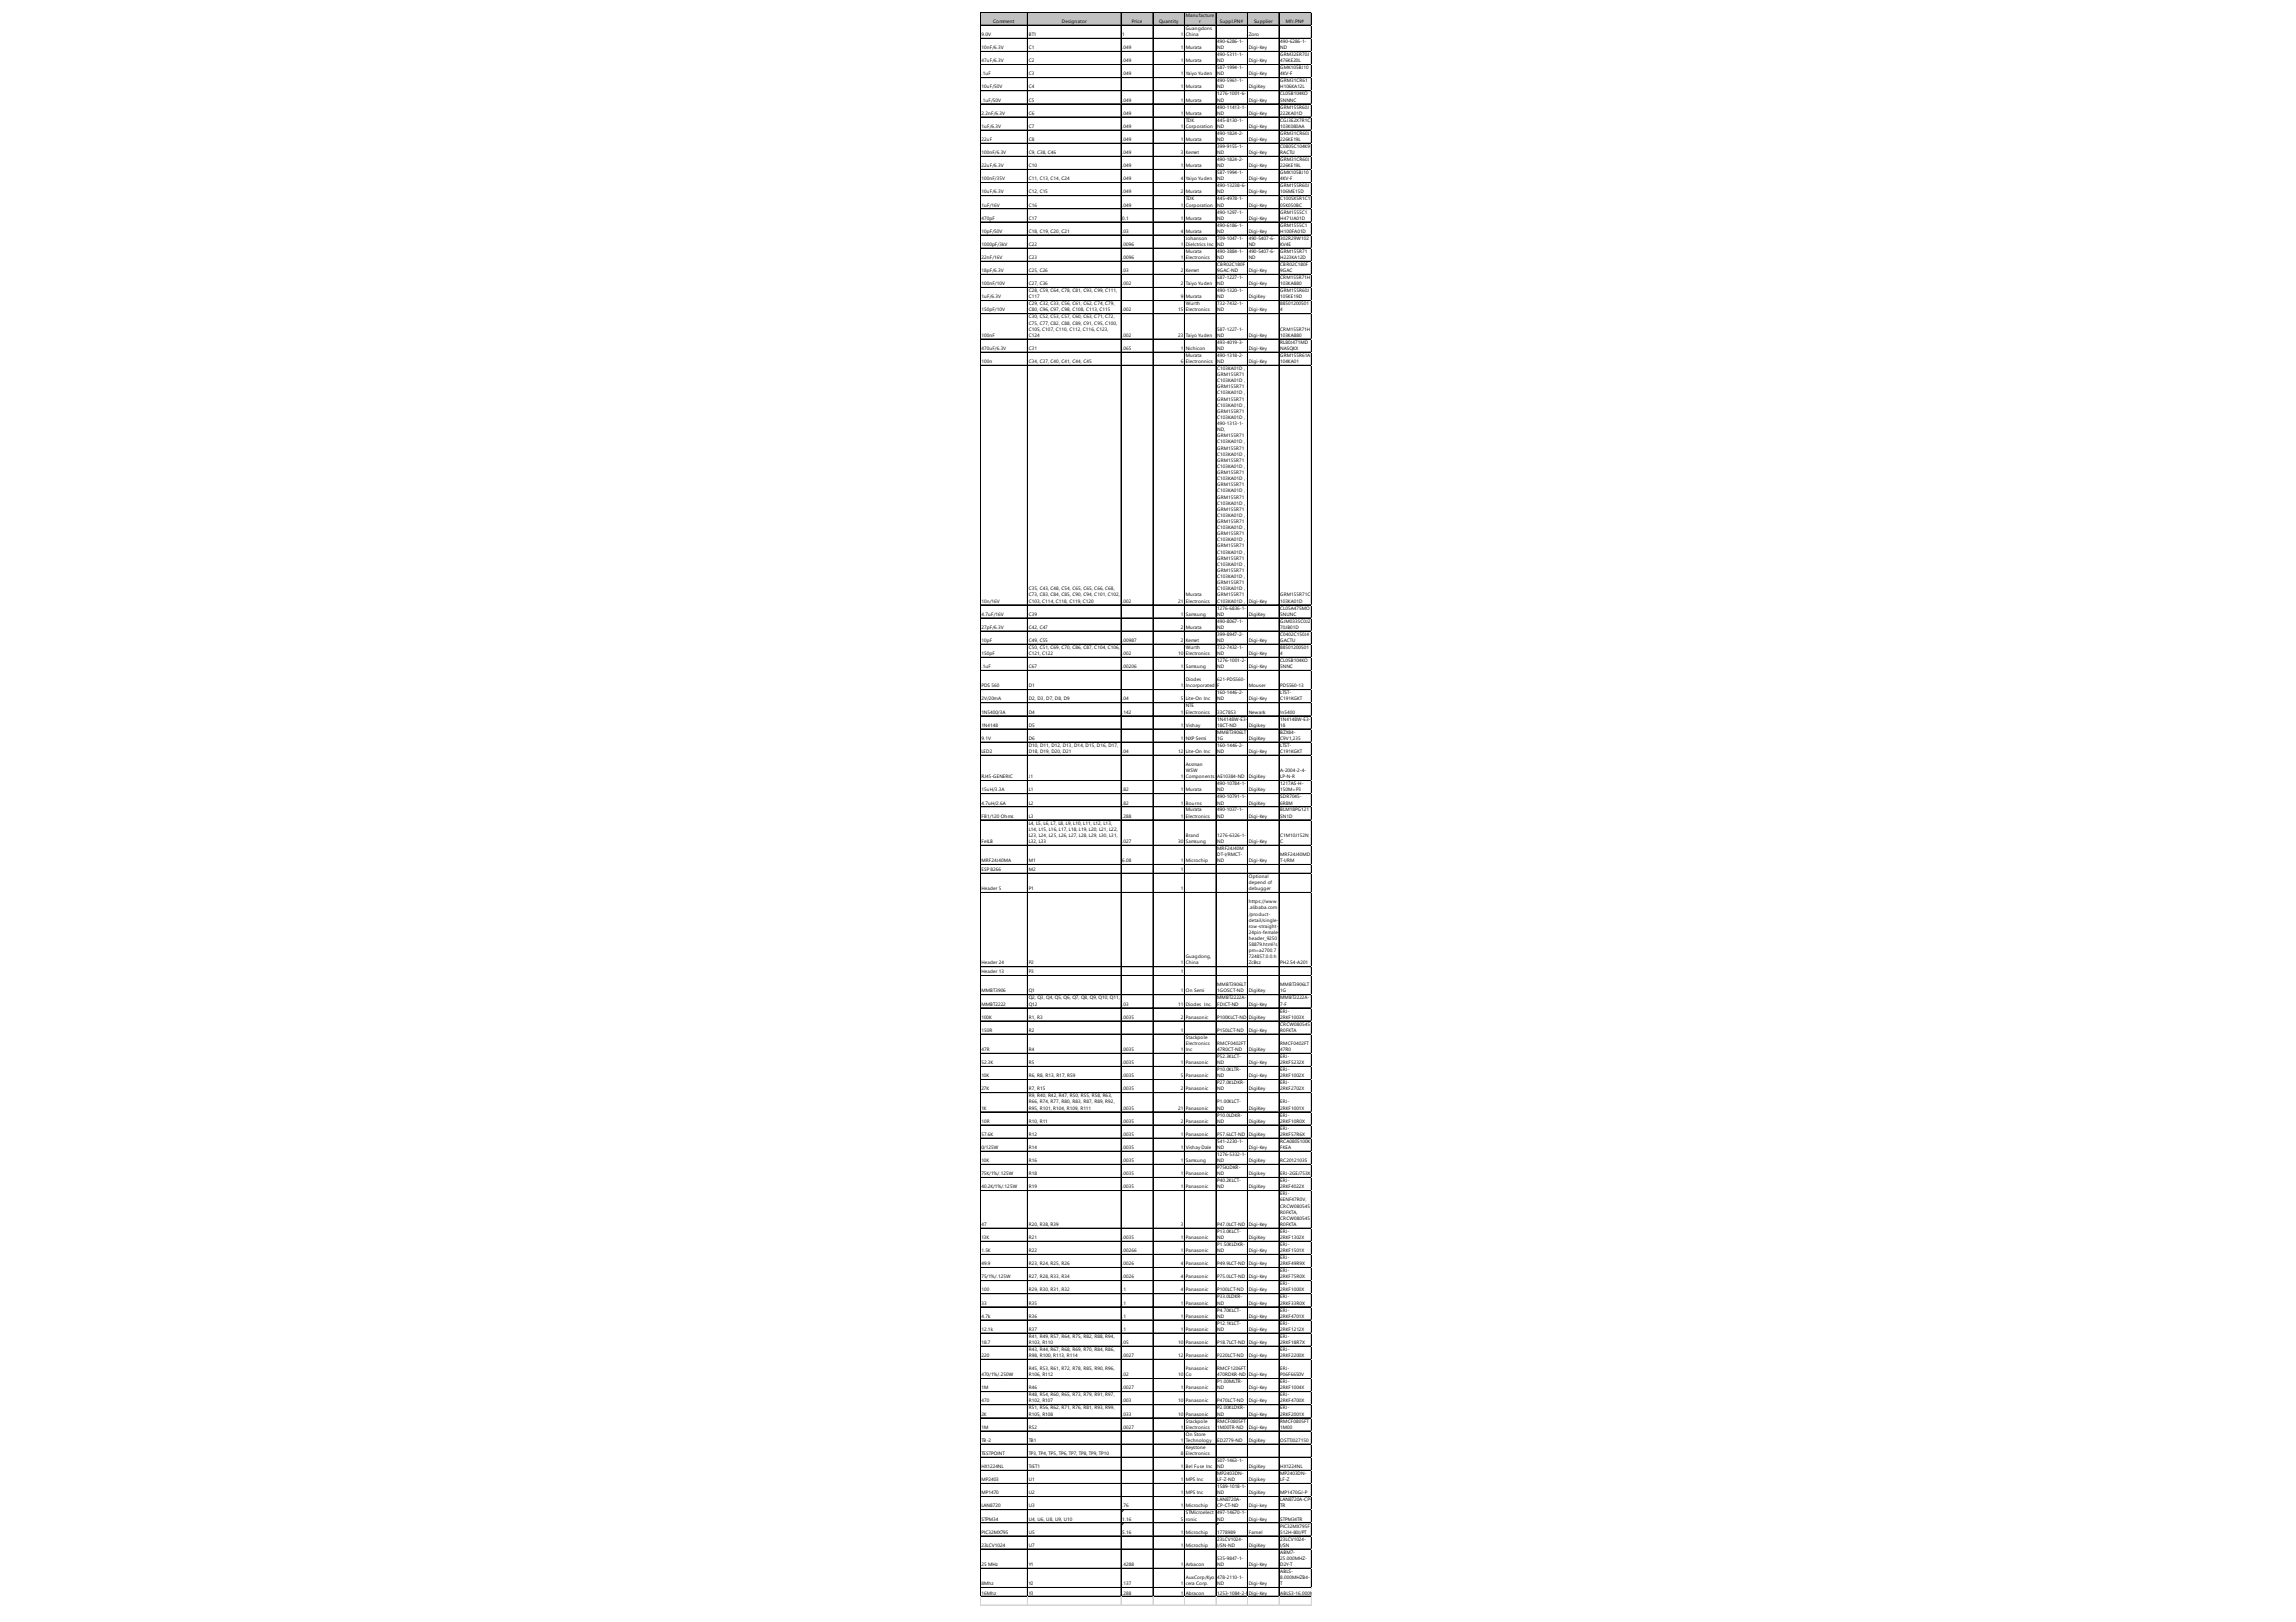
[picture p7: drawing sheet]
<svg xmlns="http://www.w3.org/2000/svg" width="297mm" height="210mm" viewBox="0 0 297 210" stroke-linecap="round" stroke-linejoin="round" font-family="sans-serif">
<defs><g id="words">
<g font-size=".6">
<text x="127" y="4.7">9.0V</text>
<text x="128.5" y="3">Comment</text>
<text x="133.1" y="4.7">BT1</text>
<text x="137.4" y="3">Designator</text>
<text x="145.2" y="4.7">1</text>
<text x="146.4" y="3">Price</text>
<text x="150" y="3">Quantity</text>
<text x="152.8" y="4.7">1</text>
<text x="153.4" y="2.2">Manufacture</text>
<text x="153.4" y="3.9">Guangdons</text>
<text x="153.4" y="4.7">China</text>
<text x="155.2" y="3">r</text>
<text x="157.5" y="5.6">490-6286-1-</text>
<text x="157.8" y="3">Suppl.PN#</text>
<text x="161.6" y="4.7">Zoro</text>
<text x="162.2" y="3">Supplier</text>
<text x="165.6" y="5.6">490-6286-1-</text>
<text x="166.4" y="3">Mfr.PN#</text>
<text x="127" y="6.4">10nF/6.3V</text>
<text x="127" y="8.1">47uF/6.3V</text>
<text x="127" y="9.8">.1uF</text>
<text x="127" y="11.5">10uF/50V</text>
<text x="133.1" y="6.4">C1</text>
<text x="133.1" y="8.1">C2</text>
<text x="133.1" y="9.8">C3</text>
<text x="133.1" y="11.5">C4</text>
<text x="145.2" y="6.4">.049</text>
<text x="145.2" y="8.1">.049</text>
<text x="145.2" y="9.8">.049</text>
<text x="152.8" y="6.4">1</text>
<text x="152.8" y="8.1">1</text>
<text x="152.8" y="9.8">1</text>
<text x="152.8" y="11.5">1</text>
<text x="153.4" y="6.4">Murata</text>
<text x="153.4" y="8.1">Murata</text>
<text x="153.4" y="9.8">Yaiyo Yuden</text>
<text x="153.4" y="11.5">Murata</text>
<text x="157.5" y="6.4">ND</text>
<text x="157.5" y="7.3">490-5311-1-</text>
<text x="157.5" y="8.1">ND</text>
<text x="157.5" y="9">587-1994-1-</text>
<text x="157.5" y="9.8">ND</text>
<text x="157.5" y="10.7">490-5961-1-</text>
<text x="157.5" y="11.5">ND</text>
<text x="161.6" y="6.4">Digi-Key</text>
<text x="161.6" y="8.1">Digi-Key</text>
<text x="161.6" y="9.8">Digi-Key</text>
<text x="161.6" y="11.5">DigiKey</text>
<text x="165.6" y="6.4">ND</text>
<text x="165.6" y="7.3">GRM32ER70J</text>
<text x="165.6" y="8.1">476KE20L</text>
<text x="165.6" y="9">GMK105BJ10</text>
<text x="165.6" y="9.8">4KV-F</text>
<text x="165.6" y="10.7">GRM31CR61</text>
<text x="165.6" y="11.5">H106KA12L</text>
<text x="127" y="13.1">.1uF/50V</text>
<text x="127" y="14.8">2.2nF/6.3V</text>
<text x="127" y="16.5">1uF/6.3V</text>
<text x="133.1" y="13.1">C5</text>
<text x="133.1" y="14.8">C6</text>
<text x="133.1" y="16.5">C7</text>
<text x="145.2" y="13.1">.049</text>
<text x="145.2" y="14.8">.049</text>
<text x="145.2" y="16.5">.049</text>
<text x="152.8" y="13.1">1</text>
<text x="152.8" y="14.8">1</text>
<text x="152.8" y="16.5">1</text>
<text x="153.4" y="13.1">Murata</text>
<text x="153.4" y="14.8">Murata</text>
<text x="153.4" y="15.8">TDK</text>
<text x="153.4" y="16.5">Corporation</text>
<text x="157.5" y="12.4">1276-1001-6-</text>
<text x="157.5" y="13.1">ND</text>
<text x="157.5" y="14.1">490-11413-1-</text>
<text x="157.5" y="14.8">ND</text>
<text x="157.5" y="15.8">445-8130-1-</text>
<text x="157.5" y="16.5">ND</text>
<text x="157.5" y="17.4">490-1824-2-</text>
<text x="161.6" y="13.1">Digi-Key</text>
<text x="161.6" y="14.8">Digi-Key</text>
<text x="161.6" y="16.5">Digi-Key</text>
<text x="165.6" y="12.4">CL05B104KO</text>
<text x="165.6" y="13.1">5NNNC</text>
<text x="165.6" y="14.1">GRM155R60J</text>
<text x="165.6" y="14.8">222KA01D</text>
<text x="165.6" y="15.8">CGJ3E2X7R1C</text>
<text x="165.6" y="16.5">103K080AA</text>
<text x="165.6" y="17.4">GRM31CR60J</text>
<text x="127" y="18.2">22uF</text>
<text x="127" y="19.9">100nF/6.3V</text>
<text x="127" y="21.6">22uF/6.3V</text>
<text x="127" y="23.3">100nF/35V</text>
<text x="133.1" y="18.2">C8</text>
<text x="133.1" y="19.9">C9, C38, C46</text>
<text x="133.1" y="21.6">C10</text>
<text x="133.1" y="23.3">C11, C13, C14, C24</text>
<text x="145.2" y="18.2">.049</text>
<text x="145.2" y="19.9">.049</text>
<text x="145.2" y="21.6">.049</text>
<text x="145.2" y="23.3">.049</text>
<text x="152.8" y="18.2">1</text>
<text x="152.8" y="19.9">3</text>
<text x="152.8" y="21.6">1</text>
<text x="152.8" y="23.3">4</text>
<text x="153.4" y="18.2">Murata</text>
<text x="153.4" y="19.9">Kemet</text>
<text x="153.4" y="21.6">Murata</text>
<text x="153.4" y="23.3">Yaiyo Yuden</text>
<text x="157.5" y="18.2">ND</text>
<text x="157.5" y="19.1">399-9155-1-</text>
<text x="157.5" y="19.9">ND</text>
<text x="157.5" y="20.8">490-1824-2-</text>
<text x="157.5" y="21.6">ND</text>
<text x="157.5" y="22.5">587-1994-1-</text>
<text x="157.5" y="23.3">ND</text>
<text x="161.6" y="18.2">Digi-Key</text>
<text x="161.6" y="19.9">Digi-Key</text>
<text x="161.6" y="21.6">Digi-Key</text>
<text x="161.6" y="23.3">Digi-Key</text>
<text x="165.6" y="18.2">226KE19L</text>
<text x="165.6" y="19.1">C0805C104K9</text>
<text x="165.6" y="19.9">RACTU</text>
<text x="165.6" y="20.8">GRM31CR60J</text>
<text x="165.6" y="21.6">226KE19L</text>
<text x="165.6" y="22.5">GMK105BJ10</text>
<text x="165.6" y="23.3">4KV-F</text>
<text x="127" y="25">10uF/6.3V</text>
<text x="127" y="26.7">1uF/16V</text>
<text x="127" y="28.4">470pF</text>
<text x="133.1" y="25">C12, C15</text>
<text x="133.1" y="26.7">C16</text>
<text x="133.1" y="28.4">C17</text>
<text x="145.2" y="25">.049</text>
<text x="145.2" y="26.7">.049</text>
<text x="145.2" y="28.4">0.1</text>
<text x="152.8" y="25">2</text>
<text x="152.8" y="26.7">1</text>
<text x="152.8" y="28.4">1</text>
<text x="153.4" y="25">Murata</text>
<text x="153.4" y="25.9">TDK</text>
<text x="153.4" y="26.7">Corporation</text>
<text x="153.4" y="28.4">Murata</text>
<text x="157.5" y="24.2">490-13238-6-</text>
<text x="157.5" y="25">ND</text>
<text x="157.5" y="25.9">445-4978-1-</text>
<text x="157.5" y="26.7">ND</text>
<text x="157.5" y="27.6">490-1297-1-</text>
<text x="157.5" y="28.4">ND</text>
<text x="157.5" y="29.3">490-6186-1-</text>
<text x="161.6" y="25">Digi-Key</text>
<text x="161.6" y="26.7">Digi-Key</text>
<text x="161.6" y="28.4">Digi-Key</text>
<text x="165.6" y="24.2">GRM155R60J</text>
<text x="165.6" y="25">106ME15D</text>
<text x="165.6" y="25.9">C1005X5R1C1</text>
<text x="165.6" y="26.7">05K050BC</text>
<text x="165.6" y="27.6">GRM1555C1</text>
<text x="165.6" y="28.4">H471JA01D</text>
<text x="165.6" y="29.3">GRM1555C1</text>
<text x="127" y="30.1">10pF/50V</text>
<text x="127" y="31.8">1000pF/3kV</text>
<text x="127" y="33.5">22nF/16V</text>
<text x="127" y="35.2">18pF/6.3V</text>
<text x="133.1" y="30.1">C18, C19, C20, C21</text>
<text x="133.1" y="31.8">C22</text>
<text x="133.1" y="33.5">C23</text>
<text x="133.1" y="35.2">C25, C26</text>
<text x="145.2" y="30.1">.03</text>
<text x="145.2" y="31.8">.0096</text>
<text x="145.2" y="33.5">.0096</text>
<text x="145.2" y="35.2">.03</text>
<text x="152.8" y="30.1">4</text>
<text x="152.8" y="31.8">1</text>
<text x="152.8" y="33.5">1</text>
<text x="152.8" y="35.2">2</text>
<text x="153.4" y="30.1">Murata</text>
<text x="153.4" y="31">Johanson</text>
<text x="153.4" y="31.8">Dielctrics Inc</text>
<text x="153.4" y="32.7">Murata</text>
<text x="153.4" y="33.5">Electronics</text>
<text x="153.4" y="35.2">Kemet</text>
<text x="157.5" y="30.1">ND</text>
<text x="157.5" y="31">709-1047-1-</text>
<text x="157.5" y="31.8">ND</text>
<text x="157.5" y="32.7">490-3884-1-</text>
<text x="157.5" y="33.5">ND</text>
<text x="157.5" y="34.4">CBR02C180F</text>
<text x="157.5" y="35.2">9GAC-ND</text>
<text x="161.6" y="30.1">Digi-Key</text>
<text x="161.6" y="31">490-5407-6-</text>
<text x="161.6" y="31.8">ND</text>
<text x="161.6" y="32.7">490-5407-6-</text>
<text x="161.6" y="33.5">ND</text>
<text x="161.6" y="35.2">Digi-Key</text>
<text x="165.6" y="30.1">H100FA01D</text>
<text x="165.6" y="31">302R29W102</text>
<text x="165.6" y="31.8">KV4E</text>
<text x="165.6" y="32.7">GRM155R71</text>
<text x="165.6" y="33.5">H223KA12D</text>
<text x="165.6" y="34.4">CBR02C180F</text>
<text x="165.6" y="35.2">9GAC</text>
<text x="127" y="36.9">100nF/10V</text>
<text x="127" y="38.6">1uF/6.3V</text>
<text x="127" y="40.3">150pF/10V</text>
<text x="133.1" y="36.9">C27, C36</text>
<text x="133.1" y="37.8">C28, C59, C64, C78, C81, C93, C99, C111,</text>
<text x="133.1" y="38.6">C117</text>
<text x="133.1" y="39.5">C29, C32, C33, C56, C61, C62, C74, C79,</text>
<text x="133.1" y="40.3">C80, C96, C97, C98, C108, C113, C115</text>
<text x="133.1" y="41.2">C30, C52, C53, C57, C60, C63, C71, C72,</text>
<text x="133.1" y="42">C75, C77, C82, C88, C89, C91, C95, C100,</text>
<text x="145.2" y="36.9">.002</text>
<text x="145.2" y="40.3">.002</text>
<text x="152.4" y="40.3">15</text>
<text x="152.8" y="36.9">2</text>
<text x="152.8" y="38.6">9</text>
<text x="153.4" y="36.9">Taiyo Yuden</text>
<text x="153.4" y="38.6">Murata</text>
<text x="153.4" y="39.5">Wurth</text>
<text x="153.4" y="40.3">Electronics</text>
<text x="157.5" y="36.1">587-1227-1-</text>
<text x="157.5" y="36.9">ND</text>
<text x="157.5" y="37.8">490-1320-1-</text>
<text x="157.5" y="38.6">ND</text>
<text x="157.5" y="39.5">732-7432-1-</text>
<text x="157.5" y="40.3">ND</text>
<text x="161.6" y="36.9">Digi-Key</text>
<text x="161.6" y="38.6">DigiKey</text>
<text x="161.6" y="40.3">Digi-Key</text>
<text x="165.6" y="36.1">CRM155R71H</text>
<text x="165.6" y="36.9">103KA880</text>
<text x="165.6" y="37.8">GRM155R60J</text>
<text x="165.6" y="38.6">105KE19D</text>
<text x="165.6" y="39.5">88501200501</text>
<text x="165.6" y="40.3">4</text>
<text x="127" y="43.6">100nF</text>
<text x="127" y="45.3">470uF/6.3V</text>
<text x="127" y="47">100n</text>
<text x="133.1" y="42.8">C105, C107, C110, C112, C116, C123,</text>
<text x="133.1" y="43.6">C124</text>
<text x="133.1" y="45.3">C31</text>
<text x="133.1" y="47">C34, C37, C40, C41, C44, C45</text>
<text x="145.2" y="43.6">.002</text>
<text x="145.2" y="45.3">.065</text>
<text x="152.4" y="43.6">23</text>
<text x="152.8" y="45.3">1</text>
<text x="152.8" y="47">6</text>
<text x="153.4" y="43.6">Taiyo Yuden</text>
<text x="153.4" y="45.3">Nichicon</text>
<text x="153.4" y="46.2">Murata</text>
<text x="153.4" y="47">Electronnics</text>
<text x="157.5" y="42.8">587-1227-1-</text>
<text x="157.5" y="43.6">ND</text>
<text x="157.5" y="44.5">493-4019-3-</text>
<text x="157.5" y="45.3">ND</text>
<text x="157.5" y="46.2">490-1318-2-</text>
<text x="157.5" y="47">ND</text>
<text x="157.5" y="47.1">GRM155R71</text>
<text x="157.5" y="47.9">C103KA01D ,</text>
<text x="161.6" y="43.6">Digi-Key</text>
<text x="161.6" y="45.3">Digi-Key</text>
<text x="161.6" y="47">Digi-Key</text>
<text x="165.6" y="42.8">CRM155R71H</text>
<text x="165.6" y="43.6">103KA880</text>
<text x="165.6" y="44.5">RL80J471MD</text>
<text x="165.6" y="45.3">NASQKX</text>
<text x="165.6" y="46.2">GRM155R61A</text>
<text x="165.6" y="47">104KA01</text>
<text x="157.5" y="48.7">GRM155R71</text>
<text x="157.5" y="49.5">C103KA01D ,</text>
<text x="157.5" y="50.3">GRM155R71</text>
<text x="157.5" y="51">C103KA01D ,</text>
<text x="157.5" y="51.8">GRM155R71</text>
<text x="157.5" y="52.6">C103KA01D ,</text>
<text x="157.5" y="53.4">GRM155R71</text>
<text x="157.5" y="54.2">C103KA01D ,</text>
<text x="157.5" y="55">490-1313-1-</text>
<text x="157.5" y="55.8">ND,</text>
<text x="157.5" y="56.6">GRM155R71</text>
<text x="157.5" y="57.4">C103KA01D ,</text>
<text x="157.5" y="58.2">GRM155R71</text>
<text x="157.5" y="59">C103KA01D ,</text>
<text x="157.5" y="59.8">GRM155R71</text>
<text x="157.5" y="60.6">C103KA01D ,</text>
<text x="157.5" y="61.3">GRM155R71</text>
<text x="157.5" y="62.1">C103KA01D ,</text>
<text x="157.5" y="62.9">GRM155R71</text>
<text x="157.5" y="63.7">C103KA01D ,</text>
<text x="157.5" y="64.5">GRM155R71</text>
<text x="157.5" y="65.3">C103KA01D ,</text>
<text x="157.5" y="66.1">GRM155R71</text>
<text x="157.5" y="66.9">C103KA01D ,</text>
<text x="157.5" y="67.7">GRM155R71</text>
<text x="157.5" y="68.5">C103KA01D ,</text>
<text x="157.5" y="69.3">GRM155R71</text>
<text x="157.5" y="70.1">C103KA01D ,</text>
<text x="157.5" y="70.8">GRM155R71</text>
<text x="157.5" y="71.6">C103KA01D ,</text>
<text x="127" y="78">10n/16V</text>
<text x="133.1" y="76.4">C35, C43, C48, C54, C65, C65, C66, C68,</text>
<text x="133.1" y="77.2">C73, C83, C84, C85, C90, C94, C101, C102,</text>
<text x="133.1" y="78">C103, C114, C118, C119, C120</text>
<text x="145.2" y="78">.002</text>
<text x="152.4" y="78">21</text>
<text x="153.4" y="77.2">Murata</text>
<text x="153.4" y="78">Electronics</text>
<text x="157.5" y="72.4">GRM155R71</text>
<text x="157.5" y="73.2">C103KA01D ,</text>
<text x="157.5" y="74">GRM155R71</text>
<text x="157.5" y="74.8">C103KA01D ,</text>
<text x="157.5" y="75.6">GRM155R71</text>
<text x="157.5" y="76.4">C103KA01D ,</text>
<text x="157.5" y="77.2">GRM155R71</text>
<text x="157.5" y="78">C103KA01D ,</text>
<text x="161.6" y="78">Digi-Key</text>
<text x="165.6" y="77.2">GRM155R71C</text>
<text x="165.6" y="78">103KA01D</text>
<text x="127" y="79.7">4.7uF/16V</text>
<text x="127" y="81.4">27pF/6.3V</text>
<text x="127" y="83.1">10pF</text>
<text x="133.1" y="79.7">C39</text>
<text x="133.1" y="81.4">C42, C47</text>
<text x="133.1" y="83.1">C49, C55</text>
<text x="133.1" y="84">C50, C51, C69, C70, C86, C87, C104, C106,</text>
<text x="145.2" y="83.1">.00987</text>
<text x="152.8" y="79.7">1</text>
<text x="152.8" y="81.4">2</text>
<text x="152.8" y="83.1">2</text>
<text x="153.4" y="79.7">Samsung</text>
<text x="153.4" y="81.4">Murata</text>
<text x="153.4" y="83.1">Kemet</text>
<text x="153.4" y="84">Wurth</text>
<text x="157.5" y="78.9">1276-6836-1-</text>
<text x="157.5" y="79.7">ND</text>
<text x="157.5" y="80.6">490-8067-1-</text>
<text x="157.5" y="81.4">ND</text>
<text x="157.5" y="82.3">399-8947-2-</text>
<text x="157.5" y="83.1">ND</text>
<text x="157.5" y="84">732-7432-1-</text>
<text x="161.6" y="79.7">DigiKey</text>
<text x="161.6" y="83.1">Digi-Key</text>
<text x="165.6" y="78.9">CL05A475MO</text>
<text x="165.6" y="79.7">5NUNC</text>
<text x="165.6" y="80.6">GJM0335C0J2</text>
<text x="165.6" y="81.4">70JB01D</text>
<text x="165.6" y="82.3">C0402C150J4</text>
<text x="165.6" y="83.1">GACTU</text>
<text x="165.6" y="84">88501200501</text>
<text x="127" y="84.8">150pF</text>
<text x="127" y="86.5">.1uF</text>
<text x="127" y="89">PDS 560</text>
<text x="133.1" y="84.8">C121, C122</text>
<text x="133.1" y="86.5">C67</text>
<text x="133.1" y="89">D1</text>
<text x="145.2" y="84.8">.002</text>
<text x="145.2" y="86.5">.00206</text>
<text x="152.4" y="84.8">10</text>
<text x="152.8" y="86.5">1</text>
<text x="152.8" y="89">1</text>
<text x="153.4" y="84.8">Electronics</text>
<text x="153.4" y="86.5">Samsung</text>
<text x="153.4" y="88.2">Diodes</text>
<text x="153.4" y="89">Incorporated</text>
<text x="157.5" y="84.8">ND</text>
<text x="157.5" y="85.7">1276-1001-2-</text>
<text x="157.5" y="86.5">ND</text>
<text x="157.5" y="88.2">621-PDS560-</text>
<text x="157.5" y="89">F</text>
<text x="157.5" y="89.9">160-1446-2-</text>
<text x="161.6" y="84.8">Digi-Key</text>
<text x="161.6" y="86.5">Digi-Key</text>
<text x="161.6" y="89">Mouser</text>
<text x="165.6" y="84.8">4</text>
<text x="165.6" y="85.7">CL05B104KO</text>
<text x="165.6" y="86.5">5NNC</text>
<text x="165.6" y="89">PDS560-13</text>
<text x="165.6" y="89.9">LTST-</text>
<text x="127" y="90.6">2V/20mA</text>
<text x="127" y="92.3">1N5400/3A</text>
<text x="127" y="94">1N4148</text>
<text x="127" y="95.7">9.1V</text>
<text x="133.1" y="90.6">D2, D3, D7, D8, D9</text>
<text x="133.1" y="92.3">D4</text>
<text x="133.1" y="94">D5</text>
<text x="133.1" y="95.7">D6</text>
<text x="145.2" y="90.6">.04</text>
<text x="145.2" y="92.3">.142</text>
<text x="152.8" y="90.6">5</text>
<text x="152.8" y="92.3">1</text>
<text x="152.8" y="94">1</text>
<text x="152.8" y="95.7">1</text>
<text x="153.4" y="90.6">Lite-On Inc</text>
<text x="153.4" y="91.6">NTE</text>
<text x="153.4" y="92.3">Electronics</text>
<text x="153.4" y="94">Vishay</text>
<text x="153.4" y="95.7">NXP Semi</text>
<text x="157.5" y="90.6">ND</text>
<text x="157.5" y="92.3">33C7853</text>
<text x="157.5" y="93.2">1N4148W-E3-</text>
<text x="157.5" y="94">18CT-ND</text>
<text x="157.5" y="94.9">MMBT3906LT</text>
<text x="157.5" y="95.7">1G</text>
<text x="161.6" y="90.6">Digi-Key</text>
<text x="161.6" y="92.3">Newark</text>
<text x="161.6" y="94">Digikey</text>
<text x="161.6" y="95.7">DigiKey</text>
<text x="165.6" y="90.6">C191KGKT</text>
<text x="165.6" y="92.3">!n5400</text>
<text x="165.6" y="93.2">1N4148W-E3-</text>
<text x="165.6" y="94">18</text>
<text x="165.6" y="94.9">BZX84-</text>
<text x="165.6" y="95.7">C9V1,235</text>
<text x="127" y="97.4">LED2</text>
<text x="127" y="100.7">RJ45-GENERIC</text>
<text x="133.1" y="96.6">D10, D11, D12, D13, D14, D15, D16, D17,</text>
<text x="133.1" y="97.4">D18, D19, D20, D21</text>
<text x="133.1" y="100.7">J1</text>
<text x="145.2" y="97.4">.04</text>
<text x="152.4" y="97.4">12</text>
<text x="152.8" y="100.7">1</text>
<text x="153.4" y="97.4">Lite-On Inc</text>
<text x="153.4" y="99.1">Assman</text>
<text x="153.4" y="99.9">WSW</text>
<text x="153.4" y="100.7">Components</text>
<text x="157.5" y="96.6">160-1446-2-</text>
<text x="157.5" y="97.4">ND</text>
<text x="157.5" y="100.7">AE10384-ND</text>
<text x="157.5" y="101.6">490-10784-1-</text>
<text x="161.6" y="97.4">Digi-Key</text>
<text x="161.6" y="100.7">DigiKey</text>
<text x="165.6" y="96.6">LTST-</text>
<text x="165.6" y="97.4">C191KGKT</text>
<text x="165.6" y="99.9">A-2004-2-4-</text>
<text x="165.6" y="100.7">LP-N-R</text>
<text x="165.6" y="101.6">1217AS-H-</text>
<text x="127" y="102.4">15uH/3.3A</text>
<text x="127" y="104.1">4.7uH/2.6A</text>
<text x="127" y="105.8">FB1/120 Ohms</text>
<text x="133.1" y="102.4">L1</text>
<text x="133.1" y="104.1">L2</text>
<text x="133.1" y="105.8">L3</text>
<text x="133.1" y="106.7">L4, L5, L6, L7, L8, L9, L10, L11, L12, L13,</text>
<text x="133.1" y="107.5">L14, L15, L16, L17, L18, L19, L20, L21, L22,</text>
<text x="145.2" y="102.4">.82</text>
<text x="145.2" y="104.1">.82</text>
<text x="145.2" y="105.8">.288</text>
<text x="152.8" y="102.4">1</text>
<text x="152.8" y="104.1">1</text>
<text x="152.8" y="105.8">1</text>
<text x="153.4" y="102.4">Murata</text>
<text x="153.4" y="104.1">Bourns</text>
<text x="153.4" y="105">Murata</text>
<text x="153.4" y="105.8">Electronics</text>
<text x="157.5" y="102.4">ND</text>
<text x="157.5" y="103.3">490-10791-1-</text>
<text x="157.5" y="104.1">ND</text>
<text x="157.5" y="105">490-1037-1-</text>
<text x="157.5" y="105.8">ND</text>
<text x="161.6" y="102.4">DigiKey</text>
<text x="161.6" y="104.1">DigiKey</text>
<text x="161.6" y="105.8">Digi-Key</text>
<text x="165.6" y="102.4">150M=P3</text>
<text x="165.6" y="103.3">SDR7045-</text>
<text x="165.6" y="104.1">6R8M</text>
<text x="165.6" y="105">BLM18PG121</text>
<text x="165.6" y="105.8">SN1D</text>
<text x="127" y="109.1">FeILB</text>
<text x="127" y="111.6">MRF24J40MA</text>
<text x="127" y="112.7">ESP 8266</text>
<text x="133.1" y="108.3">L23, L24, L25, L26, L27, L28, L29, L30, L31,</text>
<text x="133.1" y="109.1">L32, L33</text>
<text x="133.1" y="111.6">M1</text>
<text x="133.1" y="112.7">M2</text>
<text x="145.2" y="109.1">.027</text>
<text x="145.2" y="111.6">6.08</text>
<text x="152.4" y="109.1">30</text>
<text x="152.8" y="111.6">1</text>
<text x="152.8" y="112.7">1</text>
<text x="153.4" y="108.3">Brand</text>
<text x="153.4" y="109.1">Samsung</text>
<text x="153.4" y="111.6">Microchip</text>
<text x="157.5" y="108.3">1276-6326-1-</text>
<text x="157.5" y="109.1">ND</text>
<text x="157.5" y="110">MRF24J40M</text>
<text x="157.5" y="110.8">DT-I/RMCT-</text>
<text x="157.5" y="111.6">ND</text>
<text x="161.6" y="109.1">Digi-Key</text>
<text x="161.6" y="111.6">Digi-Key</text>
<text x="161.6" y="113.6">Optional</text>
<text x="165.6" y="108.3">C1M10J152N</text>
<text x="165.6" y="109.1">C</text>
<text x="165.6" y="110.8">MRF24J40MD</text>
<text x="165.6" y="111.6">T-I/RM</text>
<text x="127" y="115.2">Header 5</text>
<text x="133.1" y="115.2">P1</text>
<text x="152.8" y="115.2">1</text>
<text x="161.6" y="114.4">depend of</text>
<text x="161.6" y="115.2">debugger</text>
<text x="161.6" y="116.9">https://www</text>
<text x="161.6" y="117.7">.alibaba.com</text>
<text x="161.6" y="118.5">/product-</text>
<text x="161.6" y="119.3">detail/single-</text>
<text x="127" y="124.8">Header 24</text>
<text x="127" y="125.9">Header 13</text>
<text x="133.1" y="124.8">P2</text>
<text x="133.1" y="125.9">P3</text>
<text x="152.8" y="124.8">1</text>
<text x="152.8" y="125.9">1</text>
<text x="153.4" y="124">Guagdong,</text>
<text x="153.4" y="124.8">China</text>
<text x="161.6" y="120.1">row-straight-</text>
<text x="161.6" y="120.9">24pin-female-</text>
<text x="161.6" y="121.6">header_9250</text>
<text x="161.6" y="122.4">58879.html?s</text>
<text x="161.6" y="123.2">pm=a2700.7</text>
<text x="161.6" y="124">724857.0.0.h</text>
<text x="161.6" y="124.8">ZcBsz</text>
<text x="165.6" y="124.8">PH2.54-A201</text>
<text x="127" y="128.4">MMBT3906</text>
<text x="127" y="130.1">MMBT2222</text>
<text x="127" y="131.8">100K</text>
<text x="133.1" y="128.4">Q1</text>
<text x="133.1" y="129.3">Q2, Q3, Q4, Q5, Q6, Q7, Q8, Q9, Q10, Q11,</text>
<text x="133.1" y="130.1">Q12</text>
<text x="133.1" y="131.8">R1, R3</text>
<text x="145.2" y="130.1">.03</text>
<text x="145.2" y="131.8">.0035</text>
<text x="152.4" y="130.1">11</text>
<text x="152.8" y="128.4">1</text>
<text x="152.8" y="131.8">2</text>
<text x="153.4" y="128.4">On Semi</text>
<text x="153.4" y="130.1">Diodes Inc.</text>
<text x="153.4" y="131.8">Panasonic</text>
<text x="157.5" y="127.6">MMBT3906LT</text>
<text x="157.5" y="128.4">1GOSCT-ND</text>
<text x="157.5" y="129.3">MMBT2222A-</text>
<text x="157.5" y="130.1">FDICT-ND</text>
<text x="157.5" y="131.8">P100KLCT-ND</text>
<text x="161.6" y="128.4">DigiKey</text>
<text x="161.6" y="130.1">Digi-Key</text>
<text x="161.6" y="131.8">DigiKey</text>
<text x="165.6" y="127.6">MMBT3906LT</text>
<text x="165.6" y="128.4">1G</text>
<text x="165.6" y="129.3">MMBT2222A-</text>
<text x="165.6" y="130.1">7-F</text>
<text x="165.6" y="131">ERJ-</text>
<text x="165.6" y="131.8">2RKF1003X</text>
<text x="127" y="133.5">150R</text>
<text x="127" y="136">47R</text>
<text x="127" y="137.7">52.3K</text>
<text x="133.1" y="133.5">R2</text>
<text x="133.1" y="136">R4</text>
<text x="133.1" y="137.7">R5</text>
<text x="145.2" y="136">.0035</text>
<text x="145.2" y="137.7">.0035</text>
<text x="152.8" y="133.5">1</text>
<text x="152.8" y="136">1</text>
<text x="152.8" y="137.7">1</text>
<text x="153.4" y="134.4">Stackpole</text>
<text x="153.4" y="135.2">Electronics</text>
<text x="153.4" y="136">Inc</text>
<text x="153.4" y="137.7">Panasonic</text>
<text x="157.5" y="133.5">P150LCT-ND</text>
<text x="157.5" y="135.2">RMCF0402FT</text>
<text x="157.5" y="136">47R0CT-ND</text>
<text x="157.5" y="136.9">P52.3KLCT-</text>
<text x="157.5" y="137.7">ND</text>
<text x="161.6" y="133.5">Digi-Key</text>
<text x="161.6" y="136">DigiKey</text>
<text x="161.6" y="137.7">Digi-Key</text>
<text x="165.6" y="132.7">CRCW080545</text>
<text x="165.6" y="133.5">R0FKTA</text>
<text x="165.6" y="135.2">RMCF0402FT</text>
<text x="165.6" y="136">47R0</text>
<text x="165.6" y="136.9">ERJ-</text>
<text x="165.6" y="137.7">2RKF5232X</text>
<text x="127" y="139.4">10K</text>
<text x="127" y="141.1">27K</text>
<text x="127" y="143.6">1K</text>
<text x="133.1" y="139.4">R6, R8, R13, R17, R59</text>
<text x="133.1" y="141.1">R7, R15</text>
<text x="133.1" y="142">R9, R40, R42, R47, R50, R55, R58, R63,</text>
<text x="133.1" y="142.8">R66, R74, R77, R80, R83, R87, R89, R92,</text>
<text x="133.1" y="143.6">R95, R101, R104, R109, R111</text>
<text x="145.2" y="139.4">.0035</text>
<text x="145.2" y="141.1">.0035</text>
<text x="145.2" y="143.6">.0035</text>
<text x="152.4" y="143.6">21</text>
<text x="152.8" y="139.4">5</text>
<text x="152.8" y="141.1">2</text>
<text x="153.4" y="139.4">Panasonic</text>
<text x="153.4" y="141.1">Panasonic</text>
<text x="153.4" y="143.6">Panasonic</text>
<text x="157.5" y="138.6">P10.0KLTR-</text>
<text x="157.5" y="139.4">ND</text>
<text x="157.5" y="140.3">P27.0KLDKR-</text>
<text x="157.5" y="141.1">ND</text>
<text x="157.5" y="142.8">P1.00KLCT-</text>
<text x="157.5" y="143.6">ND</text>
<text x="161.6" y="139.4">Digi-Key</text>
<text x="161.6" y="141.1">DigiKey</text>
<text x="161.6" y="143.6">DigiKey</text>
<text x="165.6" y="138.6">ERJ-</text>
<text x="165.6" y="139.4">2RKF1002X</text>
<text x="165.6" y="140.3">ERJ-</text>
<text x="165.6" y="141.1">2RKF2702X</text>
<text x="165.6" y="142.8">ERJ-</text>
<text x="165.6" y="143.6">2RKF1001X</text>
<text x="127" y="145.3">10R</text>
<text x="127" y="147">57.6K</text>
<text x="127" y="148.7">0/125W</text>
<text x="133.1" y="145.3">R10, R11</text>
<text x="133.1" y="147">R12</text>
<text x="133.1" y="148.7">R14</text>
<text x="145.2" y="145.3">.0035</text>
<text x="145.2" y="147">.0035</text>
<text x="145.2" y="148.7">.0035</text>
<text x="152.8" y="145.3">2</text>
<text x="152.8" y="147">1</text>
<text x="152.8" y="148.7">1</text>
<text x="153.4" y="145.3">Panasonic</text>
<text x="153.4" y="147">Panasonic</text>
<text x="153.4" y="148.7">Vishay Dale</text>
<text x="157.5" y="144.5">P10.0LDKR-</text>
<text x="157.5" y="145.3">ND</text>
<text x="157.5" y="147">P57.6LCT-ND</text>
<text x="157.5" y="147.9">541-2230-1-</text>
<text x="157.5" y="148.7">ND</text>
<text x="157.5" y="149.6">1276-5332-1-</text>
<text x="161.6" y="145.3">DigiKey</text>
<text x="161.6" y="147">DigiKey</text>
<text x="161.6" y="148.7">Digi-Key</text>
<text x="165.6" y="144.5">ERJ-</text>
<text x="165.6" y="145.3">2RKF10R0X</text>
<text x="165.6" y="146.2">ERJ-</text>
<text x="165.6" y="147">2RKF57R6X</text>
<text x="165.6" y="147.9">RCA0805100K</text>
<text x="165.6" y="148.7">FKEA</text>
<text x="127" y="150.4">10K</text>
<text x="127" y="152.1">75K/1%/.125W</text>
<text x="127" y="153.8">40.2K/1%/.125W</text>
<text x="133.1" y="150.4">R16</text>
<text x="133.1" y="152.1">R18</text>
<text x="133.1" y="153.8">R19</text>
<text x="145.2" y="150.4">.0035</text>
<text x="145.2" y="152.1">.0035</text>
<text x="145.2" y="153.8">.0035</text>
<text x="152.8" y="150.4">1</text>
<text x="152.8" y="152.1">1</text>
<text x="152.8" y="153.8">1</text>
<text x="153.4" y="150.4">Samsung</text>
<text x="153.4" y="152.1">Panasonic</text>
<text x="153.4" y="153.8">Panasonic</text>
<text x="157.5" y="150.4">ND</text>
<text x="157.5" y="151.3">P75KJDKR-</text>
<text x="157.5" y="152.1">ND</text>
<text x="157.5" y="153">P40.2KLCT-</text>
<text x="157.5" y="153.8">ND</text>
<text x="161.6" y="150.4">DigiKey</text>
<text x="161.6" y="152.1">Digikey</text>
<text x="161.6" y="153.8">DigiKey</text>
<text x="165.6" y="150.4">RC2012103S</text>
<text x="165.6" y="152.1">ERJ-2GEJ753X</text>
<text x="165.6" y="153">ERJ-</text>
<text x="165.6" y="153.8">2RKF4022X</text>
<text x="165.6" y="154.7">ERJ-</text>
<text x="165.6" y="155.5">6ENF47R0V,</text>
<text x="127" y="158.6">47</text>
<text x="127" y="160.3">13K</text>
<text x="133.1" y="158.6">R20, R38, R39</text>
<text x="133.1" y="160.3">R21</text>
<text x="145.2" y="160.3">.0035</text>
<text x="152.8" y="158.6">3</text>
<text x="152.8" y="160.3">1</text>
<text x="153.4" y="160.3">Panasonic</text>
<text x="157.5" y="158.6">P47.0LCT-ND</text>
<text x="157.5" y="159.5">P13.0KLCT-</text>
<text x="157.5" y="160.3">ND</text>
<text x="157.5" y="161.2">P1.50KLDKR-</text>
<text x="161.6" y="158.6">Digi-Key</text>
<text x="161.6" y="160.3">DigiKey</text>
<text x="165.6" y="156.3">CRCW080545</text>
<text x="165.6" y="157.1">R0FKTA,</text>
<text x="165.6" y="157.9">CRCW080545</text>
<text x="165.6" y="158.6">R0FKTA</text>
<text x="165.6" y="159.5">ERJ-</text>
<text x="165.6" y="160.3">2RKF1302X</text>
<text x="165.6" y="161.2">ERJ-</text>
<text x="127" y="162">1.5K</text>
<text x="127" y="163.7">49.9</text>
<text x="127" y="165.4">75/1%/.125W</text>
<text x="127" y="167.1">100</text>
<text x="133.1" y="162">R22</text>
<text x="133.1" y="163.7">R23, R24, R25, R26</text>
<text x="133.1" y="165.4">R27, R28, R33, R34</text>
<text x="133.1" y="167.1">R29, R30, R31, R32</text>
<text x="145.2" y="162">.00266</text>
<text x="145.2" y="163.7">.0026</text>
<text x="145.2" y="165.4">.0026</text>
<text x="145.2" y="167.1">.1</text>
<text x="152.8" y="162">1</text>
<text x="152.8" y="163.7">4</text>
<text x="152.8" y="165.4">4</text>
<text x="152.8" y="167.1">4</text>
<text x="153.4" y="162">Panasonic</text>
<text x="153.4" y="163.7">Panasonic</text>
<text x="153.4" y="165.4">Panasonic</text>
<text x="153.4" y="167.1">Panasonic</text>
<text x="157.5" y="162">ND</text>
<text x="157.5" y="163.7">P49.9LCT-ND</text>
<text x="157.5" y="165.4">P75.0LCT-ND</text>
<text x="157.5" y="167.1">P100LCT-ND</text>
<text x="161.6" y="162">Digi-Key</text>
<text x="161.6" y="163.7">Digi-Key</text>
<text x="161.6" y="165.4">Digi-Key</text>
<text x="161.6" y="167.1">Digi-Key</text>
<text x="165.6" y="162">2RKF1501X</text>
<text x="165.6" y="162.9">ERJ-</text>
<text x="165.6" y="163.7">2RKF49R9X</text>
<text x="165.6" y="164.6">ERJ-</text>
<text x="165.6" y="165.4">2RKF75R0X</text>
<text x="165.6" y="166.3">ERJ-</text>
<text x="165.6" y="167.1">2RKF1000X</text>
<text x="127" y="168.8">33</text>
<text x="127" y="170.5">4.7k</text>
<text x="127" y="172.2">12.1k</text>
<text x="127" y="173.9">18.7</text>
<text x="133.1" y="168.8">R35</text>
<text x="133.1" y="170.5">R36</text>
<text x="133.1" y="172.2">R37</text>
<text x="133.1" y="173.1">R41, R49, R57, R64, R75, R82, R88, R94,</text>
<text x="133.1" y="173.9">R103, R110</text>
<text x="145.2" y="168.8">.1</text>
<text x="145.2" y="170.5">.1</text>
<text x="145.2" y="172.2">.1</text>
<text x="145.2" y="173.9">.05</text>
<text x="152.4" y="173.9">10</text>
<text x="152.8" y="168.8">1</text>
<text x="152.8" y="170.5">1</text>
<text x="152.8" y="172.2">1</text>
<text x="153.4" y="168.8">Panasonic</text>
<text x="153.4" y="170.5">Panasonic</text>
<text x="153.4" y="172.2">Panasonic</text>
<text x="153.4" y="173.9">Panasonic</text>
<text x="157.5" y="168">P33.0LDKR-</text>
<text x="157.5" y="168.8">ND</text>
<text x="157.5" y="169.7">P4.70KLCT-</text>
<text x="157.5" y="170.5">ND</text>
<text x="157.5" y="171.4">P12.1KLCT-</text>
<text x="157.5" y="172.2">ND</text>
<text x="157.5" y="173.9">P18.7LCT-ND</text>
<text x="161.6" y="168.8">Digi-Key</text>
<text x="161.6" y="170.5">Digi-Key</text>
<text x="161.6" y="172.2">Digi-Key</text>
<text x="161.6" y="173.9">Digi-Key</text>
<text x="165.6" y="168">ERJ-</text>
<text x="165.6" y="168.8">2RKF33R0X</text>
<text x="165.6" y="169.7">ERJ-</text>
<text x="165.6" y="170.5">2RKF4701X</text>
<text x="165.6" y="171.4">ERJ-</text>
<text x="165.6" y="172.2">2RKF1212X</text>
<text x="165.6" y="173.1">ERJ-</text>
<text x="165.6" y="173.9">2RKF18R7X</text>
<text x="127" y="175.6">220</text>
<text x="127" y="178.1">470/1%/.250W</text>
<text x="127" y="179.8">1M</text>
<text x="133.1" y="174.8">R43, R44, R67, R68, R69, R70, R84, R86,</text>
<text x="133.1" y="175.6">R98, R100, R113, R114</text>
<text x="133.1" y="177.3">R45, R53, R61, R72, R78, R85, R90, R96,</text>
<text x="133.1" y="178.1">R106, R112</text>
<text x="133.1" y="179.8">R46</text>
<text x="145.2" y="175.6">.0027</text>
<text x="145.2" y="178.1">.02</text>
<text x="145.2" y="179.8">.0027</text>
<text x="152.4" y="175.6">12</text>
<text x="152.4" y="178.1">10</text>
<text x="152.8" y="179.8">1</text>
<text x="153.4" y="175.6">Panasonic</text>
<text x="153.4" y="177.3">Panasonic</text>
<text x="153.4" y="178.1">Co</text>
<text x="153.4" y="179.8">Panasonic</text>
<text x="157.5" y="175.6">P220LCT-ND</text>
<text x="157.5" y="177.3">RMCF1206FT</text>
<text x="157.5" y="178.1">470RDKR-ND</text>
<text x="157.5" y="179">P1.00MLTR-</text>
<text x="157.5" y="179.8">ND</text>
<text x="161.6" y="175.6">Digi-Key</text>
<text x="161.6" y="178.1">Digi-Key</text>
<text x="161.6" y="179.8">Digi-Key</text>
<text x="165.6" y="174.8">ERJ-</text>
<text x="165.6" y="175.6">2RKF2200X</text>
<text x="165.6" y="177.3">ERJ-</text>
<text x="165.6" y="178.1">P06F6650V</text>
<text x="165.6" y="179">ERJ-</text>
<text x="165.6" y="179.8">2RKF1004X</text>
<text x="127" y="181.5">470</text>
<text x="127" y="183.2">2K</text>
<text x="127" y="184.9">1M</text>
<text x="133.1" y="180.7">R48, R54, R60, R65, R73, R79, R91, R97,</text>
<text x="133.1" y="181.5">R102, R107</text>
<text x="133.1" y="182.4">R51, R56, R62, R71, R76, R81, R93, R99,</text>
<text x="133.1" y="183.2">R105, R108</text>
<text x="133.1" y="184.9">R52</text>
<text x="145.2" y="181.5">.003</text>
<text x="145.2" y="183.2">.033</text>
<text x="145.2" y="184.9">.0027</text>
<text x="152.4" y="181.5">10</text>
<text x="152.4" y="183.2">10</text>
<text x="152.8" y="184.9">1</text>
<text x="153.4" y="181.5">Panasonic</text>
<text x="153.4" y="183.2">Panasonic</text>
<text x="153.4" y="184.1">Stackpole</text>
<text x="153.4" y="184.9">Electronics</text>
<text x="153.4" y="185.8">On Store</text>
<text x="157.5" y="181.5">P470LCT-ND</text>
<text x="157.5" y="182.4">P2.00KLDKR-</text>
<text x="157.5" y="183.2">ND</text>
<text x="157.5" y="184.1">RMCF0805FT</text>
<text x="157.5" y="184.9">1M00TR-ND</text>
<text x="161.6" y="181.5">Digi-Key</text>
<text x="161.6" y="183.2">Digi-Key</text>
<text x="161.6" y="184.9">Digi-Key</text>
<text x="165.6" y="180.7">ERJ-</text>
<text x="165.6" y="181.5">2RKF4700X</text>
<text x="165.6" y="182.4">ERJ-</text>
<text x="165.6" y="183.2">2RKF2001X</text>
<text x="165.6" y="184.1">RMCF0805FT</text>
<text x="165.6" y="184.9">1M00</text>
<text x="127" y="186.6">TB-2</text>
<text x="127" y="188.3">TESTPOINT</text>
<text x="127" y="190">HX1224NL</text>
<text x="127" y="191.7">MP2403</text>
<text x="133.1" y="186.6">TB1</text>
<text x="133.1" y="188.3">TP3, TP4, TP5, TP6, TP7, TP8, TP9, TP10</text>
<text x="133.1" y="190">TrET1</text>
<text x="133.1" y="191.7">U1</text>
<text x="152.8" y="186.6">1</text>
<text x="152.8" y="188.3">8</text>
<text x="152.8" y="190">1</text>
<text x="152.8" y="191.7">1</text>
<text x="153.4" y="186.6">Technology</text>
<text x="153.4" y="187.5">Keystone</text>
<text x="153.4" y="188.3">Electronics</text>
<text x="153.4" y="190">Bel Fuse Inc</text>
<text x="153.4" y="191.7">MPS Inc</text>
<text x="157.5" y="186.6">ED2779-ND</text>
<text x="157.5" y="189.2">507-1463-1-</text>
<text x="157.5" y="190">ND</text>
<text x="157.5" y="190.9">MP2403DN-</text>
<text x="157.5" y="191.7">LF-Z-ND</text>
<text x="161.6" y="186.6">DigiKey</text>
<text x="161.6" y="190">DigiKey</text>
<text x="161.6" y="191.7">Digikey</text>
<text x="165.6" y="186.6">OSTTJ027150</text>
<text x="165.6" y="190">HX1224NL</text>
<text x="165.6" y="190.9">MP2403DN-</text>
<text x="165.6" y="191.7">LF-Z</text>
<text x="127" y="193.4">MP1470</text>
<text x="127" y="195.1">LAN8720</text>
<text x="127" y="196.8">STPM34</text>
<text x="133.1" y="193.4">U2</text>
<text x="133.1" y="195.1">U3</text>
<text x="133.1" y="196.8">U4, U6, U8, U9, U10</text>
<text x="145.2" y="195.1">.76</text>
<text x="145.2" y="196.8">1.16</text>
<text x="152.8" y="193.4">1</text>
<text x="152.8" y="195.1">1</text>
<text x="152.8" y="196.8">5</text>
<text x="153.4" y="193.4">MPS Inc</text>
<text x="153.4" y="195.1">Microchip</text>
<text x="153.4" y="196">STMicroelect</text>
<text x="153.4" y="196.8">ronic</text>
<text x="157.5" y="192.6">1589-1018-1-</text>
<text x="157.5" y="193.4">ND</text>
<text x="157.5" y="194.3">LAN8720A-</text>
<text x="157.5" y="195.1">CP-CT-ND</text>
<text x="157.5" y="196">497-14670-1-</text>
<text x="157.5" y="196.8">ND</text>
<text x="161.6" y="193.4">DigiKey</text>
<text x="161.6" y="195.1">Digi-key</text>
<text x="161.6" y="196.8">Digi-Key</text>
<text x="165.6" y="193.4">MP1470GJ-P</text>
<text x="165.6" y="194.3">LAN8720A-CP-</text>
<text x="165.6" y="195.1">TR</text>
<text x="165.6" y="196.8">STPM34TR</text>
<text x="165.6" y="197.7">PIC32MX795F</text>
<text x="127" y="198.5">PIC32MX795</text>
<text x="127" y="200.2">23LCV1024</text>
<text x="127" y="202.7">25 MHz</text>
<text x="133.1" y="198.5">U5</text>
<text x="133.1" y="200.2">U7</text>
<text x="133.1" y="202.7">Y1</text>
<text x="145.2" y="198.5">5.16</text>
<text x="145.2" y="202.7">.4288</text>
<text x="152.8" y="198.5">1</text>
<text x="152.8" y="200.2">1</text>
<text x="152.8" y="202.7">1</text>
<text x="153.4" y="198.5">Microchip</text>
<text x="153.4" y="200.2">Microchip</text>
<text x="153.4" y="202.7">Arbacon</text>
<text x="157.5" y="198.5">1778989</text>
<text x="157.5" y="199.4">23LCV1024-</text>
<text x="157.5" y="200.2">I/SN-ND</text>
<text x="157.5" y="201.9">535-9847-1-</text>
<text x="157.5" y="202.7">ND</text>
<text x="161.6" y="198.5">Farnel</text>
<text x="161.6" y="200.2">DigiKey</text>
<text x="161.6" y="202.7">Digi-Key</text>
<text x="165.6" y="198.5">512H-80I/PT</text>
<text x="165.6" y="199.4">23LCV1024-</text>
<text x="165.6" y="200.2">I/SN</text>
<text x="165.6" y="201.1">ABM7-</text>
<text x="165.6" y="201.9">25.000MHZ-</text>
<text x="165.6" y="202.7">D2Y-T</text>
<text x="165.6" y="203.6">ABLS-</text>
<text x="127" y="205.1">8Mhz</text>
<text x="127" y="206.4">16Mhz</text>
<text x="133.1" y="205.1">Y2</text>
<text x="133.1" y="206.4">Y3</text>
<text x="145.2" y="205.1">.137</text>
<text x="145.2" y="206.4">.288</text>
<text x="152.8" y="205.1">1</text>
<text x="152.8" y="206.4">1</text>
<text x="153.4" y="204.3">AuxCorp/Kyo</text>
<text x="153.4" y="205.1">cera Corp.</text>
<text x="153.4" y="206.4">Abracon</text>
<text x="157.5" y="204.3">478-2110-1-</text>
<text x="157.5" y="205.1">ND</text>
<text x="157.5" y="206.4">1253-1084-2-NDigi-Key</text>
<text x="161.6" y="205.1">Digi-Key</text>
<text x="165.6" y="204.3">8.000MHZB4-</text>
<text x="165.6" y="205.1">T</text>
<text x="165.6" y="206.4">ABLS3-16.000MHz-D4Y-T</text>
</g>
</g></defs>
<path d="M126.8 1.6h42.9v1.7h-42.9z" fill="#c0c0c0"/>
<path d="M145.1 195.4h.3" fill="none" stroke="#008000" stroke-width=".13"/>
<path d="M145.1 195.4l.3 .1z" fill="#008000"/>
<path d="M145.1 195.5h.2" fill="none" stroke="#008000" stroke-width=".13"/>
<path d="M145.1 195.5h.2z" fill="#008000"/>
<path d="M145.1 195.5h.2" fill="none" stroke="#008000" stroke-width=".13"/>
<path d="M145.1 195.5l.2 .1z" fill="#008000"/>
<path d="M145.1 195.6h.1" fill="none" stroke="#008000" stroke-width=".13"/>
<path d="M145.1 195.6h.1z" fill="#008000"/>
<path d="M145.1 195.6h.1" fill="none" stroke="#008000" stroke-width=".13"/>
<path d="M145.1 195.6v.1z" fill="#008000"/>
<path d="M145.1 197.1h.3" fill="none" stroke="#008000" stroke-width=".13"/>
<path d="M145.1 197.1l.3 .1z" fill="#008000"/>
<path d="M145.1 197.2h.2" fill="none" stroke="#008000" stroke-width=".13"/>
<path d="M145.1 197.2h.2z" fill="#008000"/>
<path d="M145.1 197.2h.2" fill="none" stroke="#008000" stroke-width=".13"/>
<path d="M145.1 197.2l.2 .1z" fill="#008000"/>
<path d="M145.1 197.3h.1" fill="none" stroke="#008000" stroke-width=".13"/>
<path d="M145.1 197.3h.1z" fill="#008000"/>
<path d="M145.1 197.3h.1" fill="none" stroke="#008000" stroke-width=".13"/>
<path d="M145.1 197.3v.1z" fill="#008000"/>
<path d="M157.4 197.1h.2" fill="none" stroke="#008000" stroke-width=".13"/>
<path d="M157.4 197.1l.2 .1z" fill="#008000"/>
<path d="M157.4 197.2h.2" fill="none" stroke="#008000" stroke-width=".13"/>
<path d="M157.4 197.2h.2z" fill="#008000"/>
<path d="M157.4 197.2h.1" fill="none" stroke="#008000" stroke-width=".13"/>
<path d="M157.4 197.2l.1 .1z" fill="#008000"/>
<path d="M157.4 197.3h.1" fill="none" stroke="#008000" stroke-width=".13"/>
<path d="M157.4 197.3h.1z" fill="#008000"/>
<path d="M157.4 197.3h.1" fill="none" stroke="#008000" stroke-width=".13"/>
<path d="M157.4 197.3v.1z" fill="#008000"/>
<g fill="none" stroke="#000" stroke-width=".13">
<path d="M126.8 1.6v205M126.9 1.6h42.8M126.9 3.3h42.8M126.9 5h42.8M126.9 6.7h42.8M126.9 8.3h42.8M126.9 8.4h42.8M126.9 10h42.8M126.9 11.7h42.8M126.9 11.8h42.8M126.9 13.4h42.8M126.9 15.1h42.8"/>
<path d="M126.9 15.2h42.8M126.9 16.8h42.8M126.9 16.9h42.8M126.9 18.5h42.8M126.9 18.6h42.8M132.9 1.6v205M145 1.6v205M145.1 1.6v205M149.2 1.6v205M153.2 1.6v205M153.3 1.6v205M157.3 1.6v205"/>
<path d="M161.4 1.6v205M165.5 1.6v205M169.6 1.6v203.9M169.7 1.6v203.9M126.9 20.2h42.8M126.9 20.3h42.8M126.9 21.9h42.8M126.9 22h42.8M126.9 23.6h42.8M126.9 25.3h42.8M126.9 27h42.8M126.9 28.7h42.8"/>
<path d="M126.9 30.4h42.8M126.9 32.1h42.8M126.9 33.8h42.8M126.9 35.5h42.8M126.9 37.2h42.8M126.9 38.9h42.8M126.9 40.6h42.8M126.9 43.9h42.8M126.9 45.6h42.8M126.9 47.3h42.8M126.9 78.3h42.8M126.9 80h42.8"/>
<path d="M126.9 81.7h42.8M126.9 83.4h42.8M126.9 85.1h42.8M126.9 86.8h42.8M126.9 89.2h42.8M126.9 89.3h42.8M126.9 90.9h42.8M126.9 91h42.8M126.9 92.6h42.8M126.9 92.7h42.8M126.9 94.3h42.8M126.9 96h42.8"/>
<path d="M126.9 96.1h42.8M126.9 97.7h42.8M126.9 101h42.8M126.9 102.7h42.8M126.9 104.4h42.8M126.9 106.1h42.8M126.9 109.4h42.8M126.9 111.9h42.8M126.9 113h42.8M126.9 115.5h42.8M126.9 125.1h42.8M126.9 126.2h42.8"/>
<path d="M126.9 126.3h42.8M126.9 128.7h42.8M126.9 128.8h42.8M126.9 130.4h42.8M126.9 130.5h42.8M126.9 132.1h42.8M126.9 133.8h42.8M126.9 136.3h42.8M126.9 138h42.8M126.9 139.7h42.8M126.9 141.4h42.8M126.9 143.9h42.8"/>
<path d="M126.9 145.6h42.8M126.9 147.3h42.8M126.9 149h42.8M126.9 150.7h42.8M126.9 152.4h42.8M126.9 154.1h42.8M126.9 158.9h42.8M126.9 159h42.8M126.9 160.6h42.8M126.9 160.7h42.8M126.9 162.3h42.8M126.9 162.4h42.8"/>
<path d="M126.9 164h42.8M126.9 164.1h42.8M126.9 165.7h42.8M126.9 167.4h42.8M126.9 169.1h42.8M126.9 170.8h42.8M126.9 172.5h42.8M126.9 174.2h42.8M126.9 175.9h42.8M126.9 178.4h42.8M126.9 180.1h42.8M126.9 181.8h42.8"/>
<path d="M126.9 183.5h42.8M126.9 185.2h42.8M126.9 186.9h42.8M126.9 188.6h42.8M126.9 190.3h42.8M126.9 192h42.8M126.9 193.7h42.8M126.9 195.4h42.8M126.9 197.1h42.8M126.9 198.8h42.8M126.9 200.5h42.8M126.9 202.9h42.8"/>
<path d="M126.9 203h42.8M126.9 205.4h42.8M126.9 205.5h42.8M126.9 206.6h42.8"/>
</g>
<path d="M126.8 206.6v1.2" fill="none" stroke="#d4d4d4" stroke-width=".13"/>
<path d="M126.8 206.6l.1 1.2z" fill="#d4d4d4"/>
<path d="M132.9 206.6v1.2" fill="none" stroke="#d4d4d4" stroke-width=".13"/>
<path d="M132.9 206.6l.1 1.2z" fill="#d4d4d4"/>
<path d="M145 206.6v1.2" fill="none" stroke="#d4d4d4" stroke-width=".13"/>
<path d="M145 206.6l.1 1.2z" fill="#d4d4d4"/>
<path d="M149.2 206.6v1.2" fill="none" stroke="#d4d4d4" stroke-width=".13"/>
<path d="M149.2 206.6v1.2z" fill="#d4d4d4"/>
<path d="M153.2 206.6v1.2" fill="none" stroke="#d4d4d4" stroke-width=".13"/>
<path d="M153.2 206.6l.1 1.2z" fill="#d4d4d4"/>
<path d="M157.3 206.6v1.2" fill="none" stroke="#d4d4d4" stroke-width=".13"/>
<path d="M157.3 206.6l.1 1.2z" fill="#d4d4d4"/>
<path d="M161.4 206.6v1.2" fill="none" stroke="#d4d4d4" stroke-width=".13"/>
<path d="M161.4 206.6v1.2z" fill="#d4d4d4"/>
<path d="M165.5 206.6v1.2" fill="none" stroke="#d4d4d4" stroke-width=".13"/>
<path d="M165.5 206.6v1.2z" fill="#d4d4d4"/>
<path d="M169.6 206.6v1.2" fill="none" stroke="#d4d4d4" stroke-width=".13"/>
<path d="M169.6 206.6l.1 1.2z" fill="#d4d4d4"/>
<path d="M169.7 1.6h.1" fill="none" stroke="#d4d4d4" stroke-width=".13"/>
<path d="M169.7 1.6h.1z" fill="#d4d4d4"/>
<path d="M169.7 3.3h.1" fill="none" stroke="#d4d4d4" stroke-width=".13"/>
<path d="M169.7 3.3h.1z" fill="#d4d4d4"/>
<path d="M169.7 5h.1" fill="none" stroke="#d4d4d4" stroke-width=".13"/>
<path d="M169.7 5h.1z" fill="#d4d4d4"/>
<path d="M169.7 6.7h.1" fill="none" stroke="#d4d4d4" stroke-width=".13"/>
<path d="M169.7 6.7h.1z" fill="#d4d4d4"/>
<path d="M169.7 8.3h.1" fill="none" stroke="#d4d4d4" stroke-width=".13"/>
<path d="M169.7 8.3l.1 .1z" fill="#d4d4d4"/>
<path d="M169.7 10h.1" fill="none" stroke="#d4d4d4" stroke-width=".13"/>
<path d="M169.7 10l.1 .1z" fill="#d4d4d4"/>
<path d="M169.7 11.7h.1" fill="none" stroke="#d4d4d4" stroke-width=".13"/>
<path d="M169.7 11.7l.1 .1z" fill="#d4d4d4"/>
<path d="M169.7 13.4h.1" fill="none" stroke="#d4d4d4" stroke-width=".13"/>
<path d="M169.7 13.4l.1 .1z" fill="#d4d4d4"/>
<path d="M169.7 15.1h.1" fill="none" stroke="#d4d4d4" stroke-width=".13"/>
<path d="M169.7 15.1l.1 .1z" fill="#d4d4d4"/>
<path d="M169.7 16.8h.1" fill="none" stroke="#d4d4d4" stroke-width=".13"/>
<path d="M169.7 16.8l.1 .1z" fill="#d4d4d4"/>
<path d="M169.7 18.5h.1" fill="none" stroke="#d4d4d4" stroke-width=".13"/>
<path d="M169.7 18.5l.1 .1z" fill="#d4d4d4"/>
<path d="M169.7 20.2h.1" fill="none" stroke="#d4d4d4" stroke-width=".13"/>
<path d="M169.7 20.2l.1 .1z" fill="#d4d4d4"/>
<path d="M169.7 21.9h.1" fill="none" stroke="#d4d4d4" stroke-width=".13"/>
<path d="M169.7 21.9l.1 .1z" fill="#d4d4d4"/>
<path d="M169.7 23.6h.1" fill="none" stroke="#d4d4d4" stroke-width=".13"/>
<path d="M169.7 23.6l.1 .1z" fill="#d4d4d4"/>
<path d="M169.7 25.3h.1" fill="none" stroke="#d4d4d4" stroke-width=".13"/>
<path d="M169.7 25.3l.1 .1z" fill="#d4d4d4"/>
<path d="M169.7 27h.1" fill="none" stroke="#d4d4d4" stroke-width=".13"/>
<path d="M169.7 27l.1 .1z" fill="#d4d4d4"/>
<path d="M169.7 28.7h.1" fill="none" stroke="#d4d4d4" stroke-width=".13"/>
<path d="M169.7 28.7l.1 .1z" fill="#d4d4d4"/>
<path d="M169.7 30.4h.1" fill="none" stroke="#d4d4d4" stroke-width=".13"/>
<path d="M169.7 30.4l.1 .1z" fill="#d4d4d4"/>
<path d="M169.7 32.1h.1" fill="none" stroke="#d4d4d4" stroke-width=".13"/>
<path d="M169.7 32.1l.1 .1z" fill="#d4d4d4"/>
<path d="M169.7 33.8h.1" fill="none" stroke="#d4d4d4" stroke-width=".13"/>
<path d="M169.7 33.8l.1 .1z" fill="#d4d4d4"/>
<path d="M169.7 35.5h.1" fill="none" stroke="#d4d4d4" stroke-width=".13"/>
<path d="M169.7 35.5l.1 .1z" fill="#d4d4d4"/>
<path d="M169.7 37.2h.1" fill="none" stroke="#d4d4d4" stroke-width=".13"/>
<path d="M169.7 37.2l.1 .1z" fill="#d4d4d4"/>
<path d="M169.7 38.9h.1" fill="none" stroke="#d4d4d4" stroke-width=".13"/>
<path d="M169.7 38.9l.1 .1z" fill="#d4d4d4"/>
<path d="M169.7 40.6h.1" fill="none" stroke="#d4d4d4" stroke-width=".13"/>
<path d="M169.7 40.6h.1z" fill="#d4d4d4"/>
<path d="M169.7 43.9h.1" fill="none" stroke="#d4d4d4" stroke-width=".13"/>
<path d="M169.7 43.9h.1z" fill="#d4d4d4"/>
<path d="M169.7 45.6h.1" fill="none" stroke="#d4d4d4" stroke-width=".13"/>
<path d="M169.7 45.6h.1z" fill="#d4d4d4"/>
<path d="M169.7 47.3h.1" fill="none" stroke="#d4d4d4" stroke-width=".13"/>
<path d="M169.7 47.3h.1z" fill="#d4d4d4"/>
<path d="M169.7 78.3h.1" fill="none" stroke="#d4d4d4" stroke-width=".13"/>
<path d="M169.7 78.3h.1z" fill="#d4d4d4"/>
<path d="M169.7 80h.1" fill="none" stroke="#d4d4d4" stroke-width=".13"/>
<path d="M169.7 80h.1z" fill="#d4d4d4"/>
<path d="M169.7 81.7h.1" fill="none" stroke="#d4d4d4" stroke-width=".13"/>
<path d="M169.7 81.7h.1z" fill="#d4d4d4"/>
<path d="M169.7 83.4h.1" fill="none" stroke="#d4d4d4" stroke-width=".13"/>
<path d="M169.7 83.4h.1z" fill="#d4d4d4"/>
<path d="M169.7 85.1h.1" fill="none" stroke="#d4d4d4" stroke-width=".13"/>
<path d="M169.7 85.1h.1z" fill="#d4d4d4"/>
<path d="M169.7 86.8h.1" fill="none" stroke="#d4d4d4" stroke-width=".13"/>
<path d="M169.7 86.8h.1z" fill="#d4d4d4"/>
<path d="M169.7 89.2h.1" fill="none" stroke="#d4d4d4" stroke-width=".13"/>
<path d="M169.7 89.2l.1 .1z" fill="#d4d4d4"/>
<path d="M169.7 90.9h.1" fill="none" stroke="#d4d4d4" stroke-width=".13"/>
<path d="M169.7 90.9l.1 .1z" fill="#d4d4d4"/>
<path d="M169.7 92.6h.1" fill="none" stroke="#d4d4d4" stroke-width=".13"/>
<path d="M169.7 92.6l.1 .1z" fill="#d4d4d4"/>
<path d="M169.7 94.3h.1" fill="none" stroke="#d4d4d4" stroke-width=".13"/>
<path d="M169.7 94.3l.1 .1z" fill="#d4d4d4"/>
<path d="M169.7 96h.1" fill="none" stroke="#d4d4d4" stroke-width=".13"/>
<path d="M169.7 96l.1 .1z" fill="#d4d4d4"/>
<path d="M169.7 97.7h.1" fill="none" stroke="#d4d4d4" stroke-width=".13"/>
<path d="M169.7 97.7l.1 .1z" fill="#d4d4d4"/>
<path d="M169.7 101h.1" fill="none" stroke="#d4d4d4" stroke-width=".13"/>
<path d="M169.7 101l.1 .1z" fill="#d4d4d4"/>
<path d="M169.7 102.7h.1" fill="none" stroke="#d4d4d4" stroke-width=".13"/>
<path d="M169.7 102.7l.1 .1z" fill="#d4d4d4"/>
<path d="M169.7 104.4h.1" fill="none" stroke="#d4d4d4" stroke-width=".13"/>
<path d="M169.7 104.4l.1 .1z" fill="#d4d4d4"/>
<path d="M169.7 106.1h.1" fill="none" stroke="#d4d4d4" stroke-width=".13"/>
<path d="M169.7 106.1l.1 .1z" fill="#d4d4d4"/>
<path d="M169.7 109.4h.1" fill="none" stroke="#d4d4d4" stroke-width=".13"/>
<path d="M169.7 109.4h.1z" fill="#d4d4d4"/>
<path d="M169.7 111.9h.1" fill="none" stroke="#d4d4d4" stroke-width=".13"/>
<path d="M169.7 111.9h.1z" fill="#d4d4d4"/>
<path d="M169.7 113h.1" fill="none" stroke="#d4d4d4" stroke-width=".13"/>
<path d="M169.7 113l.1 .1z" fill="#d4d4d4"/>
<path d="M169.7 115.5h.1" fill="none" stroke="#d4d4d4" stroke-width=".13"/>
<path d="M169.7 115.5h.1z" fill="#d4d4d4"/>
<path d="M169.7 125.1h.1" fill="none" stroke="#d4d4d4" stroke-width=".13"/>
<path d="M169.7 125.1l.1 .1z" fill="#d4d4d4"/>
<path d="M169.7 126.2h.1" fill="none" stroke="#d4d4d4" stroke-width=".13"/>
<path d="M169.7 126.2l.1 .1z" fill="#d4d4d4"/>
<path d="M169.7 128.7h.1" fill="none" stroke="#d4d4d4" stroke-width=".13"/>
<path d="M169.7 128.7l.1 .1z" fill="#d4d4d4"/>
<path d="M169.7 130.4h.1" fill="none" stroke="#d4d4d4" stroke-width=".13"/>
<path d="M169.7 130.4l.1 .1z" fill="#d4d4d4"/>
<path d="M169.7 132.1h.1" fill="none" stroke="#d4d4d4" stroke-width=".13"/>
<path d="M169.7 132.1l.1 .1z" fill="#d4d4d4"/>
<path d="M169.7 133.8h.1" fill="none" stroke="#d4d4d4" stroke-width=".13"/>
<path d="M169.7 133.8l.1 .1z" fill="#d4d4d4"/>
<path d="M169.7 136.3h.1" fill="none" stroke="#d4d4d4" stroke-width=".13"/>
<path d="M169.7 136.3l.1 .1z" fill="#d4d4d4"/>
<path d="M169.7 138h.1" fill="none" stroke="#d4d4d4" stroke-width=".13"/>
<path d="M169.7 138l.1 .1z" fill="#d4d4d4"/>
<path d="M169.7 139.7h.1" fill="none" stroke="#d4d4d4" stroke-width=".13"/>
<path d="M169.7 139.7l.1 .1z" fill="#d4d4d4"/>
<path d="M169.7 141.4h.1" fill="none" stroke="#d4d4d4" stroke-width=".13"/>
<path d="M169.7 141.4l.1 .1z" fill="#d4d4d4"/>
<path d="M169.7 143.9h.1" fill="none" stroke="#d4d4d4" stroke-width=".13"/>
<path d="M169.7 143.9h.1z" fill="#d4d4d4"/>
<path d="M169.7 145.6h.1" fill="none" stroke="#d4d4d4" stroke-width=".13"/>
<path d="M169.7 145.6h.1z" fill="#d4d4d4"/>
<path d="M169.7 147.3h.1" fill="none" stroke="#d4d4d4" stroke-width=".13"/>
<path d="M169.7 147.3h.1z" fill="#d4d4d4"/>
<path d="M169.7 149h.1" fill="none" stroke="#d4d4d4" stroke-width=".13"/>
<path d="M169.7 149h.1z" fill="#d4d4d4"/>
<path d="M169.7 150.7h.1" fill="none" stroke="#d4d4d4" stroke-width=".13"/>
<path d="M169.7 150.7h.1z" fill="#d4d4d4"/>
<path d="M169.7 152.4h.1" fill="none" stroke="#d4d4d4" stroke-width=".13"/>
<path d="M169.7 152.4h.1z" fill="#d4d4d4"/>
<path d="M169.7 154.1h.1" fill="none" stroke="#d4d4d4" stroke-width=".13"/>
<path d="M169.7 154.1h.1z" fill="#d4d4d4"/>
<path d="M169.7 158.9h.1" fill="none" stroke="#d4d4d4" stroke-width=".13"/>
<path d="M169.7 158.9l.1 .1z" fill="#d4d4d4"/>
<path d="M169.7 160.6h.1" fill="none" stroke="#d4d4d4" stroke-width=".13"/>
<path d="M169.7 160.6l.1 .1z" fill="#d4d4d4"/>
<path d="M169.7 162.3h.1" fill="none" stroke="#d4d4d4" stroke-width=".13"/>
<path d="M169.7 162.3l.1 .1z" fill="#d4d4d4"/>
<path d="M169.7 164h.1" fill="none" stroke="#d4d4d4" stroke-width=".13"/>
<path d="M169.7 164l.1 .1z" fill="#d4d4d4"/>
<path d="M169.7 165.7h.1" fill="none" stroke="#d4d4d4" stroke-width=".13"/>
<path d="M169.7 165.7l.1 .1z" fill="#d4d4d4"/>
<path d="M169.7 167.4h.1" fill="none" stroke="#d4d4d4" stroke-width=".13"/>
<path d="M169.7 167.4l.1 .1z" fill="#d4d4d4"/>
<path d="M169.7 169.1h.1" fill="none" stroke="#d4d4d4" stroke-width=".13"/>
<path d="M169.7 169.1l.1 .1z" fill="#d4d4d4"/>
<path d="M169.7 170.8h.1" fill="none" stroke="#d4d4d4" stroke-width=".13"/>
<path d="M169.7 170.8l.1 .1z" fill="#d4d4d4"/>
<path d="M169.7 172.5h.1" fill="none" stroke="#d4d4d4" stroke-width=".13"/>
<path d="M169.7 172.5l.1 .1z" fill="#d4d4d4"/>
<path d="M169.7 174.2h.1" fill="none" stroke="#d4d4d4" stroke-width=".13"/>
<path d="M169.7 174.2l.1 .1z" fill="#d4d4d4"/>
<path d="M169.7 175.9h.1" fill="none" stroke="#d4d4d4" stroke-width=".13"/>
<path d="M169.7 175.9l.1 .1z" fill="#d4d4d4"/>
<path d="M169.7 178.4h.1" fill="none" stroke="#d4d4d4" stroke-width=".13"/>
<path d="M169.7 178.4h.1z" fill="#d4d4d4"/>
<path d="M169.7 180.1h.1" fill="none" stroke="#d4d4d4" stroke-width=".13"/>
<path d="M169.7 180.1h.1z" fill="#d4d4d4"/>
<path d="M169.7 181.8h.1" fill="none" stroke="#d4d4d4" stroke-width=".13"/>
<path d="M169.7 181.8h.1z" fill="#d4d4d4"/>
<path d="M169.7 183.5h.1" fill="none" stroke="#d4d4d4" stroke-width=".13"/>
<path d="M169.7 183.5h.1z" fill="#d4d4d4"/>
<path d="M169.7 185.2h.1" fill="none" stroke="#d4d4d4" stroke-width=".13"/>
<path d="M169.7 185.2h.1z" fill="#d4d4d4"/>
<path d="M169.7 186.9h.1" fill="none" stroke="#d4d4d4" stroke-width=".13"/>
<path d="M169.7 186.9h.1z" fill="#d4d4d4"/>
<path d="M169.7 188.6h.1" fill="none" stroke="#d4d4d4" stroke-width=".13"/>
<path d="M169.7 188.6h.1z" fill="#d4d4d4"/>
<path d="M169.7 190.3h.1" fill="none" stroke="#d4d4d4" stroke-width=".13"/>
<path d="M169.7 190.3h.1z" fill="#d4d4d4"/>
<path d="M169.7 192h.1" fill="none" stroke="#d4d4d4" stroke-width=".13"/>
<path d="M169.7 192h.1z" fill="#d4d4d4"/>
<path d="M169.7 193.7h.1" fill="none" stroke="#d4d4d4" stroke-width=".13"/>
<path d="M169.7 193.7h.1z" fill="#d4d4d4"/>
<path d="M169.7 195.4h.1" fill="none" stroke="#d4d4d4" stroke-width=".13"/>
<path d="M169.7 195.4h.1z" fill="#d4d4d4"/>
<path d="M169.7 197.1h.1" fill="none" stroke="#d4d4d4" stroke-width=".13"/>
<path d="M169.7 197.1h.1z" fill="#d4d4d4"/>
<path d="M169.7 198.8h.1" fill="none" stroke="#d4d4d4" stroke-width=".13"/>
<path d="M169.7 198.8h.1z" fill="#d4d4d4"/>
<path d="M169.7 200.5h.1" fill="none" stroke="#d4d4d4" stroke-width=".13"/>
<path d="M169.7 200.5h.1z" fill="#d4d4d4"/>
<path d="M169.7 202.9h.1" fill="none" stroke="#d4d4d4" stroke-width=".13"/>
<path d="M169.7 202.9l.1 .1z" fill="#d4d4d4"/>
<path d="M169.7 205.4h.1" fill="none" stroke="#d4d4d4" stroke-width=".13"/>
<path d="M169.7 205.4l.1 .1z" fill="#d4d4d4"/>
<path d="M169.7 206.6h.1" fill="none" stroke="#d4d4d4" stroke-width=".13"/>
<path d="M169.7 206.6h.1z" fill="#d4d4d4"/>
<path d="M126.8 207.7h43" fill="none" stroke="#d4d4d4" stroke-width=".13"/>
<use href="#words"/>
</svg>
